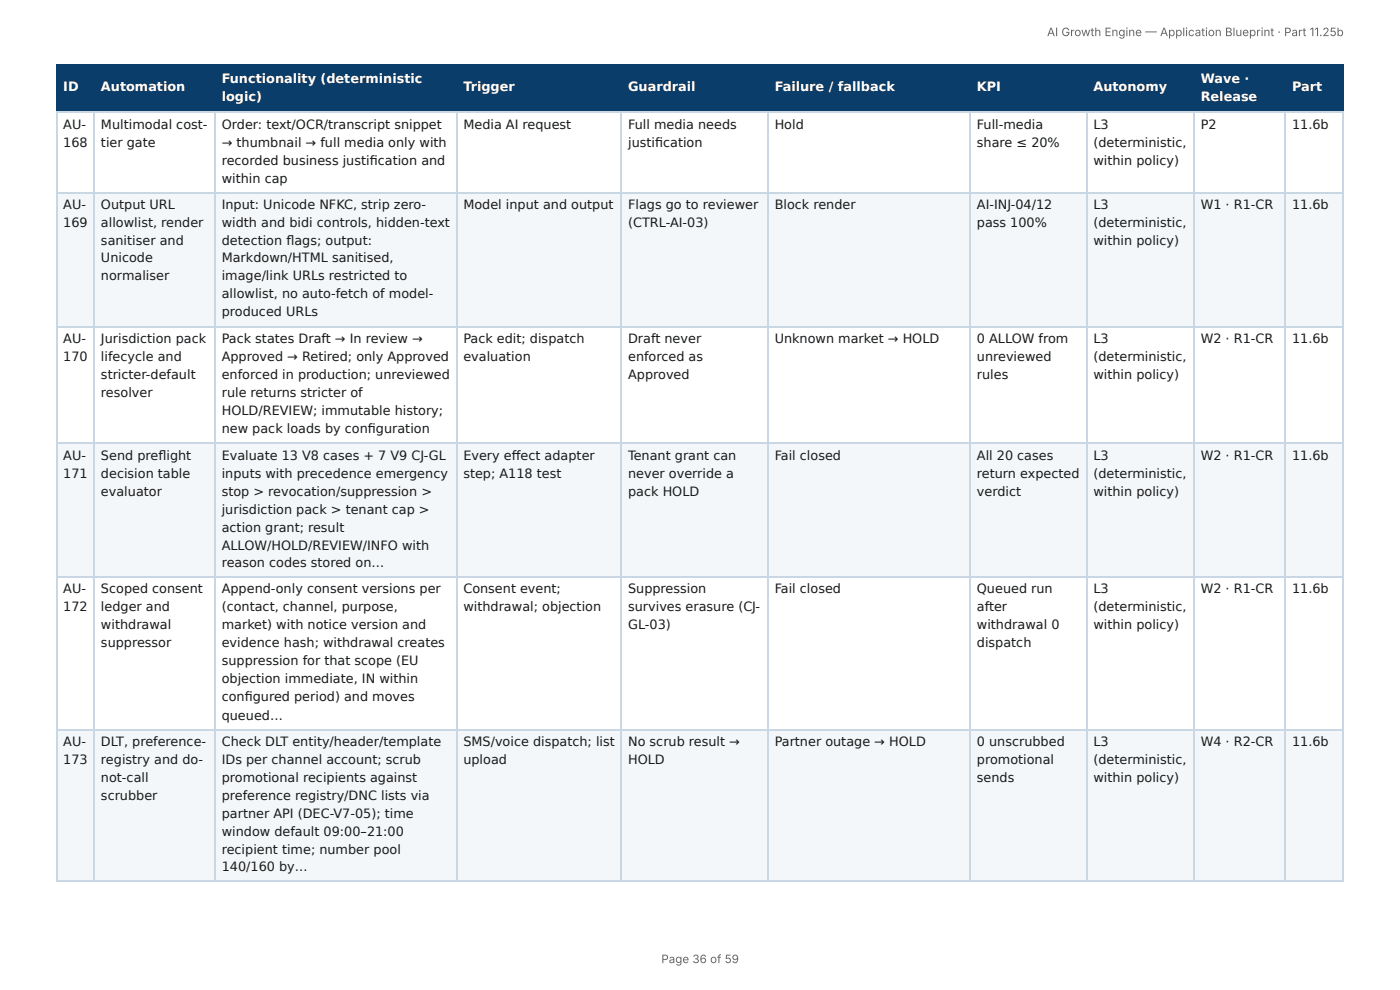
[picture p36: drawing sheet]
<svg xmlns="http://www.w3.org/2000/svg" width="297mm" height="210mm" viewBox="0 0 297 210" stroke-linecap="round" stroke-linejoin="round" font-family="sans-serif">
<defs><g id="words">
<g font-size="2.7" fill="#fff">
<text x="47.1" y="17.6">Functionality (deterministic</text>
<text x="255" y="17.6">Wave ·</text>
<text x="13.4" y="19.4">ID</text>
<text x="21.5" y="19.4">Automation</text>
<text x="47.1" y="21.4">logic)</text>
<text x="98.4" y="19.4">Trigger</text>
<text x="133.4" y="19.4">Guardrail</text>
<text x="164.5" y="19.4">Failure / fallback</text>
<text x="207.5" y="19.4">KPI</text>
<text x="232.2" y="19.4">Autonomy</text>
<text x="255" y="21.4">Release</text>
<text x="274.4" y="19.4">Part</text>
</g>
<g font-size="2.7" fill="#1a1a1a">
<text x="13.4" y="27.3">AU-</text>
<text x="21.5" y="27.3">Multimodal cost-</text>
<text x="47.1" y="27.3">Order: text/OCR/transcript snippet</text>
<text x="98.4" y="27.3">Media AI request</text>
<text x="133.4" y="27.3">Full media needs</text>
<text x="164.5" y="27.3">Hold</text>
<text x="207.5" y="27.3">Full-media</text>
<text x="232.2" y="27.3">L3</text>
<text x="255" y="27.3">P2</text>
<text x="274.4" y="27.3">11.6b</text>
<text x="13.4" y="31.1">168</text>
<text x="21.5" y="31.1">tier gate</text>
<text x="47.1" y="31.1">→ thumbnail → full media only with</text>
<text x="47.1" y="35">recorded business justifi cation and</text>
<text x="133.4" y="31.1">justifi cation</text>
<text x="207.5" y="31.1">share ≤ 20%</text>
<text x="232.2" y="31.1">(deterministic,</text>
<text x="232.2" y="35">within policy)</text>
<text x="47.1" y="38.8">within cap</text>
<text x="13.4" y="44.4">AU-</text>
<text x="21.5" y="44.4">Output URL</text>
<text x="47.1" y="44.4">Input: Unicode NFKC, strip zero-</text>
<text x="98.4" y="44.4">Model input and output</text>
<text x="133.4" y="44.4">Flags go to reviewer</text>
<text x="164.5" y="44.4">Block render</text>
<text x="207.5" y="44.4">AI-INJ-04/12</text>
<text x="232.2" y="44.4">L3</text>
<text x="255" y="44.4">W1 · R1-CR</text>
<text x="274.4" y="44.4">11.6b</text>
<text x="13.4" y="48.3">169</text>
<text x="21.5" y="48.3">allowlist, render</text>
<text x="21.5" y="52.1">sanitiser and</text>
<text x="47.1" y="48.3">width and bidi controls, hidden-text</text>
<text x="47.1" y="52.1">detection fl ags; output:</text>
<text x="133.4" y="48.3">(CTRL-AI-03)</text>
<text x="207.5" y="48.3">pass 100%</text>
<text x="232.2" y="48.3">(deterministic,</text>
<text x="232.2" y="52.1">within policy)</text>
<text x="21.5" y="55.7">Unicode</text>
<text x="21.5" y="59.5">normaliser</text>
<text x="47.1" y="55.7">Markdown/HTML sanitised,</text>
<text x="47.1" y="59.5">image/link URLs restricted to</text>
<text x="47.1" y="63.3">allowlist, no auto-fetch of model-</text>
<text x="47.1" y="67.2">produced URLs</text>
<text x="13.4" y="72.8">AU-</text>
<text x="13.4" y="76.6">170</text>
<text x="21.5" y="72.8">Jurisdiction pack</text>
<text x="21.5" y="76.6">lifecycle and</text>
<text x="47.1" y="72.8">Pack states Draft → In review →</text>
<text x="47.1" y="76.6">Approved → Retired; only Approved</text>
<text x="98.4" y="72.8">Pack edit; dispatch</text>
<text x="98.4" y="76.6">evaluation</text>
<text x="133.4" y="72.8">Draft never</text>
<text x="133.4" y="76.6">enforced as</text>
<text x="164.5" y="72.8">Unknown market → HOLD</text>
<text x="207.5" y="72.8">0 ALLOW from</text>
<text x="207.5" y="76.6">unreviewed</text>
<text x="232.2" y="72.8">L3</text>
<text x="232.2" y="76.6">(deterministic,</text>
<text x="255" y="72.8">W2 · R1-CR</text>
<text x="274.4" y="72.8">11.6b</text>
<text x="21.5" y="80.5">stricter-default</text>
<text x="47.1" y="80.5">enforced in production; unreviewed</text>
<text x="133.4" y="80.5">Approved</text>
<text x="207.5" y="80.5">rules</text>
<text x="232.2" y="80.5">within policy)</text>
<text x="21.5" y="84.3">resolver</text>
<text x="47.1" y="84.3">rule returns stricter of</text>
<text x="47.1" y="88.1">HOLD/REVIEW; immutable history;</text>
<text x="47.1" y="92">new pack loads by confi guration</text>
<text x="13.4" y="97.6">AU-</text>
<text x="13.4" y="101.4">171</text>
<text x="21.5" y="97.6">Send prefl ight</text>
<text x="21.5" y="101.4">decision table</text>
<text x="47.1" y="97.6">Evaluate 13 V8 cases + 7 V9 CJ-GL</text>
<text x="47.1" y="101.4">inputs with precedence emergency</text>
<text x="98.4" y="97.6">Every eff ect adapter</text>
<text x="98.4" y="101.4">step; A118 test</text>
<text x="133.4" y="97.6">Tenant grant can</text>
<text x="133.4" y="101.4">never override a</text>
<text x="164.5" y="97.6">Fail closed</text>
<text x="207.5" y="97.6">All 20 cases</text>
<text x="207.5" y="101.4">return expected</text>
<text x="232.2" y="97.6">L3</text>
<text x="232.2" y="101.4">(deterministic,</text>
<text x="255" y="97.6">W2 · R1-CR</text>
<text x="274.4" y="97.6">11.6b</text>
<text x="21.5" y="105.3">evaluator</text>
<text x="47.1" y="105.3">stop &gt; revocation/suppression &gt;</text>
<text x="133.4" y="105.3">pack HOLD</text>
<text x="207.5" y="105.3">verdict</text>
<text x="232.2" y="105.3">within policy)</text>
<text x="47.1" y="109.1">jurisdiction pack &gt; tenant cap &gt;</text>
<text x="47.1" y="112.9">action grant; result</text>
<text x="47.1" y="116.8">ALLOW/HOLD/REVIEW/INFO with</text>
<text x="13.4" y="126">AU-</text>
<text x="21.5" y="126">Scoped consent</text>
<text x="47.1" y="120.3">reason codes stored on…</text>
<text x="47.1" y="126">Append-only consent versions per</text>
<text x="98.4" y="126">Consent event;</text>
<text x="133.4" y="126">Suppression</text>
<text x="164.5" y="126">Fail closed</text>
<text x="207.5" y="126">Queued run</text>
<text x="232.2" y="126">L3</text>
<text x="255" y="126">W2 · R1-CR</text>
<text x="274.4" y="126">11.6b</text>
<text x="13.4" y="129.8">172</text>
<text x="21.5" y="129.8">ledger and</text>
<text x="47.1" y="129.8">(contact, channel, purpose,</text>
<text x="98.4" y="129.8">withdrawal; objection</text>
<text x="133.4" y="129.8">survives erasure (CJ-</text>
<text x="207.5" y="129.8">after</text>
<text x="232.2" y="129.8">(deterministic,</text>
<text x="21.5" y="133.6">withdrawal</text>
<text x="21.5" y="137.5">suppressor</text>
<text x="47.1" y="133.6">market) with notice version and</text>
<text x="47.1" y="137.5">evidence hash; withdrawal creates</text>
<text x="133.4" y="133.6">GL-03)</text>
<text x="207.5" y="133.6">withdrawal 0</text>
<text x="207.5" y="137.5">dispatch</text>
<text x="232.2" y="133.6">within policy)</text>
<text x="47.1" y="141.3">suppression for that scope (EU</text>
<text x="47.1" y="145.1">objection immediate, IN within</text>
<text x="47.1" y="149">confi gured period) and moves</text>
<text x="47.1" y="152.8">queued…</text>
<text x="13.4" y="158.4">AU-</text>
<text x="21.5" y="158.4">DLT, preference-</text>
<text x="47.1" y="158.4">Check DLT entity/header/template</text>
<text x="98.4" y="158.4">SMS/voice dispatch; list</text>
<text x="133.4" y="158.4">No scrub result →</text>
<text x="164.5" y="158.4">Partner outage → HOLD</text>
<text x="207.5" y="158.4">0 unscrubbed</text>
<text x="232.2" y="158.4">L3</text>
<text x="255" y="158.4">W4 · R2-CR</text>
<text x="274.4" y="158.4">11.6b</text>
<text x="13.4" y="162.2">173</text>
<text x="21.5" y="162.2">registry and do-</text>
<text x="21.5" y="166.1">not-call</text>
<text x="47.1" y="162.2">IDs per channel account; scrub</text>
<text x="47.1" y="166.1">promotional recipients against</text>
<text x="98.4" y="162.2">upload</text>
<text x="133.4" y="162.2">HOLD</text>
<text x="207.5" y="162.2">promotional</text>
<text x="207.5" y="166.1">sends</text>
<text x="232.2" y="162.2">(deterministic,</text>
<text x="232.2" y="166.1">within policy)</text>
<text x="21.5" y="169.9">scrubber</text>
<text x="47.1" y="169.9">preference registry/DNC lists via</text>
<text x="47.1" y="173.7">partner API (DEC-V7-05); time</text>
<text x="47.1" y="177.6">window default 09:00–21:00</text>
<text x="47.1" y="181.4">recipient time; number pool</text>
<text x="47.1" y="185">140/160 by…</text>
</g>
<g font-size="2.5" fill="#666">
<text x="222.4" y="7.7">AI Growth Engine — Application Blueprint · Part 11.25b</text>
<text x="140.5" y="204.5">Page 36 of 59</text>
</g>
</g></defs>
<g fill="#0b3d6b">
<path d="M12.2 14h7.9v9.7h-7.9z"/>
<path d="M20.1 14h25.5v9.7h-25.5z"/>
<path d="M45.6 14h51.4v9.7h-51.4z"/>
<path d="M97 14h35v9.7h-35z"/>
<path d="M132 14h31.2v9.7h-31.2z"/>
<path d="M163.2 14h42.9v9.7h-42.9z"/>
<path d="M206.1 14h24.8v9.7h-24.8z"/>
<path d="M230.9 14h22.8v9.7h-22.8z"/>
<path d="M253.7 14h19.4v9.7h-19.4z"/>
<path d="M273.1 14h12.3v9.7h-12.3z"/>
</g>
<g fill="#f4f7fa">
<path d="M12.2 40.8h7.9v28.7h-7.9z"/>
<path d="M20.1 40.8h25.5v28.7h-25.5z"/>
<path d="M45.6 40.8h51.4v28.7h-51.4z"/>
<path d="M97 40.8h35v28.7h-35z"/>
<path d="M132 40.8h31.2v28.7h-31.2z"/>
<path d="M163.2 40.8h42.9v28.7h-42.9z"/>
<path d="M206.1 40.8h24.8v28.7h-24.8z"/>
<path d="M230.9 40.8h22.8v28.7h-22.8z"/>
<path d="M253.7 40.8h19.4v28.7h-19.4z"/>
<path d="M273.1 40.8h12.3v28.7h-12.3z"/>
<path d="M12.2 94h7.9v28.6h-7.9z"/>
<path d="M20.1 94h25.5v28.6h-25.5z"/>
<path d="M45.6 94h51.4v28.6h-51.4z"/>
<path d="M97 94h35v28.6h-35z"/>
<path d="M132 94h31.2v28.6h-31.2z"/>
<path d="M163.2 94h42.9v28.6h-42.9z"/>
<path d="M206.1 94h24.8v28.6h-24.8z"/>
<path d="M230.9 94h22.8v28.6h-22.8z"/>
<path d="M253.7 94h19.4v28.6h-19.4z"/>
<path d="M273.1 94h12.3v28.6h-12.3z"/>
<path d="M12.2 154.8h7.9v32.5h-7.9z"/>
<path d="M20.1 154.8h25.5v32.5h-25.5z"/>
<path d="M45.6 154.8h51.4v32.5h-51.4z"/>
<path d="M97 154.8h35v32.5h-35z"/>
<path d="M132 154.8h31.2v32.5h-31.2z"/>
<path d="M163.2 154.8h42.9v32.5h-42.9z"/>
<path d="M206.1 154.8h24.8v32.5h-24.8z"/>
<path d="M230.9 154.8h22.8v32.5h-22.8z"/>
<path d="M253.7 154.8h19.4v32.5h-19.4z"/>
<path d="M273.1 154.8h12.3v32.5h-12.3z"/>
</g>
<g fill="none" stroke="#0b3d6b" stroke-width=".26">
<path d="M11.9 13.9h273.5M12 13.8v10.2M20 13.8v10.2M45.8 13.8v10.2M97.1 13.8v10.2M131.9 13.8v10.2M163.1 13.8v10.2M206 13.8v10.2M230.8 13.8v10.2M253.5 13.8v10.2M273 13.8v10.2M285.2 13.8v10.2"/>
<path d="M11.9 23.9h273.5"/>
</g>
<g fill="none" stroke="#c9d6e3" stroke-width=".26">
<path d="M11.9 23.9h273.5M12 24v163.3M20 24v163.3M45.8 24v163.3M97.1 24v163.3M131.9 24v163.3M163.1 24v163.3M206 24v163.3M230.8 24v163.3M253.5 24v163.3M273 24v163.3M285.2 24v163.3"/>
<path d="M11.9 41h273.5M11.9 69.3h273.5M11.9 94.1h273.5M11.9 122.5h273.5M11.9 155h273.5M11.9 187.2h273.5"/>
</g>
<use href="#words"/>
</svg>
